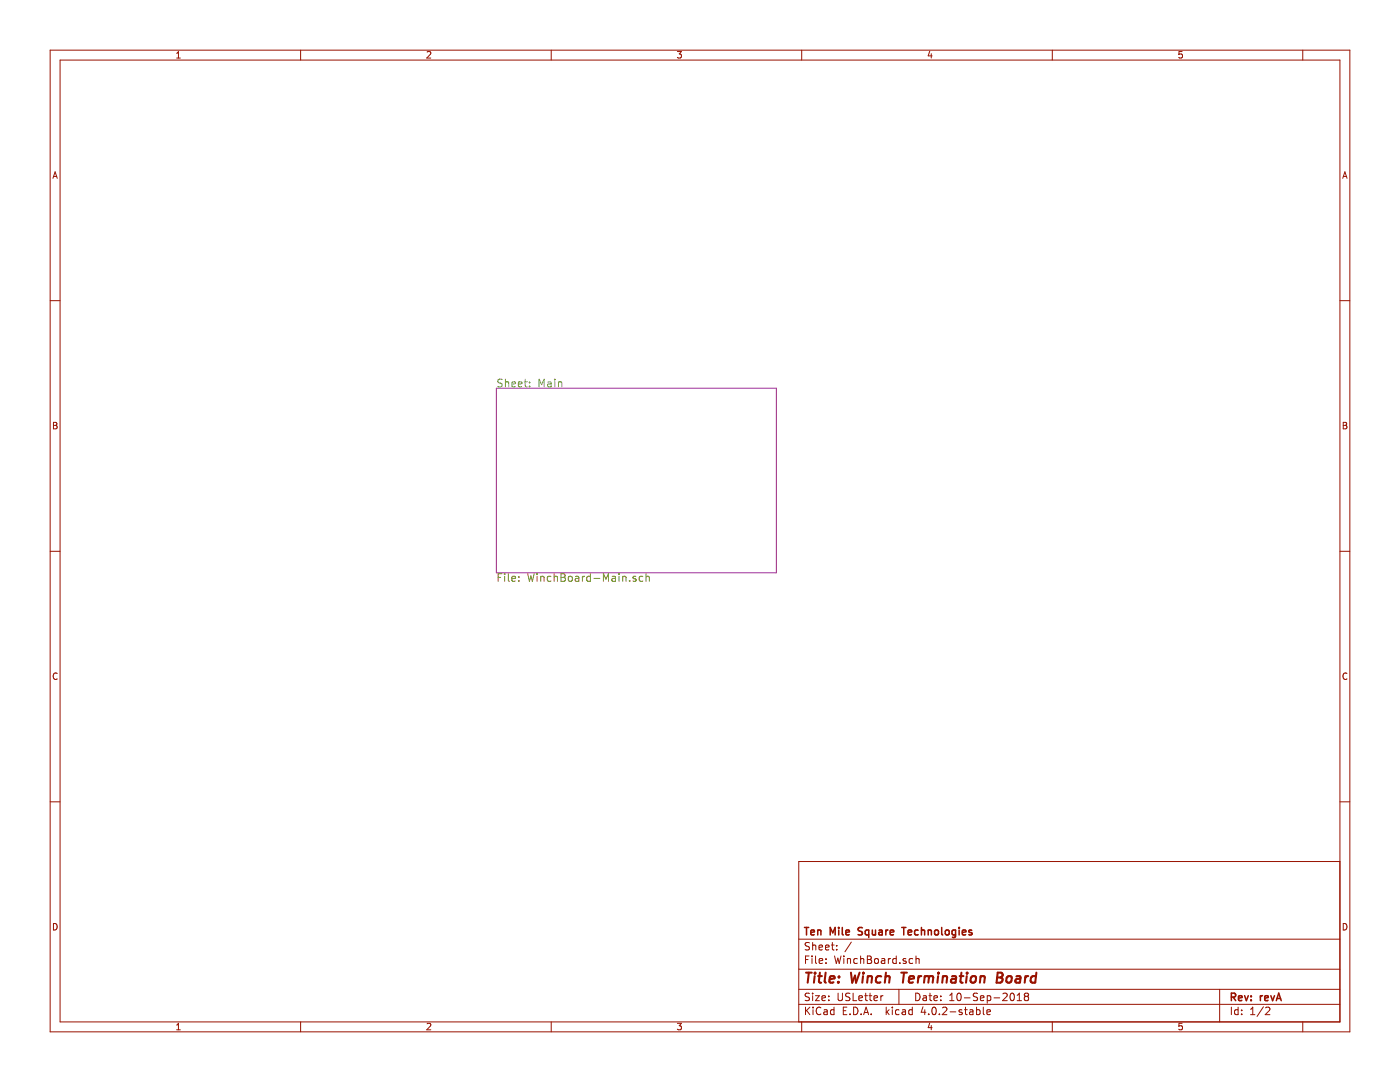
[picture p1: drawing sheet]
<svg xmlns="http://www.w3.org/2000/svg" width="279mm" height="216mm" viewBox="0 0 279 216" stroke-linecap="round" stroke-linejoin="round" font-family="sans-serif">
<path d="M99.1 77.5h55.8v36.8h-55.8z" fill="none" stroke="#982296" stroke-width=".2"/>
<g fill="none" stroke="#009596" stroke-width=".2">
<path d="M100.2 75.7a.62 .62 0 0 0-.8 .1v.5l.8 .3v.4a.62 .62 0 0 1-.9 .1M100.9 76.3a.36 .36 0 0 1 .6 .1v.8M100.9 75.7v1.5M102.2 76.7l.7-.2-.1-.2-.4-.1-.2 .2v.7h.6M103.5 76.7l.7-.2-.1-.2-.4-.1-.2 .2v.7h.6M104.6 76.2h.6M104.8 75.7v1.3l.4 .2M105.7 77v.2M105.7 76.3v.1M107.6 77.2v-1.5l.5 1.1 .5-1.1v1.5M109.3 76.3h.6l.1 .9M110 76.5l-.5 .1a.3 .3 0 0 0-.2 .3 .3 .3 0 0 0 .2 .3l.5-.1"/>
<path d="M110.7 75.7v.1M110.7 76.2v1M111.5 76.3a.36 .36 0 0 1 .6 .1v.8M111.5 76.2v1"/>
</g>
<g fill="none" stroke="#969400" stroke-width=".2">
<path d="M99.4 115.2h.5M100.2 114.5h-.8v1.5M100.7 114.5v.1M100.7 115v1M101.4 114.5v1.3l.3 .2M102.2 115.5l.7-.2-.1-.2-.4-.1-.2 .2v.7h.6M103.5 115.8v.2M103.5 115.1v.1M105.3 114.5l.4 1.5 .2-1.1 .3 1.1 .4-1.5M107.2 114.5v.1M107.2 115v1M107.9 115.1h.1a.36 .36 0 0 1 .6 .1v.8"/>
<path d="M107.9 115v1M110 115.1l-.5-.1-.3 .3v.4l.2 .2h.6M110.6 115.1h.1a.36 .36 0 0 1 .6 .1v.8M110.6 114.5v1.5M112 115.2h.5M112 114.5h.5l.3 .3-.3 .4 .3 .1 .1 .4-.4 .3h-.5zM113.6 115.1l.3-.1 .3 .3v.4l-.3 .3-.3-.1-.2-.2zM114.9 115.1h.5l.1 .9M115.5 115.3l-.5 .1a.3 .3 0 0 0-.2 .3 .3 .3 0 0 0 .2 .3l.5-.1M116.2 115v1M116.7 115l-.5 .3M117.8 115.1l-.4-.1-.3 .3v.4l.1 .2h.6"/>
<path d="M117.8 114.5v1.5M118.5 115.4h1.2M120.4 116v-1.5l.5 1.1 .5-1.1v1.5M122.2 115.1h.6v.9M122.8 115.3l-.5 .1a.3 .3 0 0 0-.2 .3 .3 .3 0 0 0 .2 .3l.5-.1M123.5 114.5v.1M123.5 115v1M124.3 115.1h.1a.36 .36 0 0 1 .5 .1v.8M124.3 115v1M125.7 115.8v.2M126.9 115.1l-.4-.1-.2 .2 .1 .2 .5 .2v.3h-.6M128.3 115.1l-.4-.1-.3 .3v.4l.1 .2h.6"/>
<path d="M128.9 115.1h.1a.36 .36 0 0 1 .6 .1v.8M128.9 114.5v1.5"/>
</g>
<g fill="none" stroke="#981200" stroke-width=".2">
<path d="M10 10h259.4v195.9h-259.4zM12 12h255.4v191.9h-255.4zM35.3 11.6h.7M35.3 10.6l.3-.3v1.3M60 10v2M85.2 10.4l.5-.1 .3 .3-.8 1h.8M110 10v2M135.2 10.3h.8l-.4 .5h.3l.1 .2-.1 .5-.2 .1-.5-.1M160 10v2M185.5 10.2l-.3 1h.8M185.9 10.7v.9M210 10v2"/>
<path d="M235.9 10.3h-.6v.6l.1-.1h.5l.1 .5-.3 .3-.4-.1M260 10v2M10.6 35.6l.4-1.3 .4 1.3M10.7 35.2h.6M268 35.6l.4-1.3 .4 1.3M268.1 35.2h.6M10 60h2M267.4 60h2M10.7 84.3h.4l.3 .2-.3 .4 .3 .2-.2 .5h-.5zM10.7 84.9h.4M268.1 84.3h.4l.3 .2-.3 .4 .3 .2-.2 .5h-.5zM268.1 84.9h.4"/>
<path d="M10 110h2M267.4 110h2M11.4 134.4a.62 .62 0 0 0-.8 .4 .62 .62 0 0 0 .6 .8l.2-.1M268.8 134.4a.62 .62 0 0 0-.8 .4 .62 .62 0 0 0 .6 .8l.2-.1M10 160h2M267.4 160h2M267.4 171.9h-108v32M10.7 184.3a.65 .65 0 0 1 .7 .6 .65 .65 0 0 1-.7 .7zM159.4 197.4h108M159.4 193.4h108M159.4 187.4h108M160.8 191.5h.5"/>
<path d="M161.5 190.8h-.7v1.5M161.5 198.2h-.5l-.3 .3 .1 .3 .7 .3v.4l-.2 .2-.6-.1M161.5 188.1h-.5l-.3 .2 .1 .3 .7 .4v.4l-.2 .2-.6-.1M162.1 190.8v.1M162.1 191.3v1M162.2 188.1v1.5M162.2 198.2v.1M162.2 198.7v1M162.2 188.7l.2-.1h.4v1M162.7 198.7h.8l-.8 1h.8M162.8 190.8v1.2l.2 .3M163.4 189.1l.8-.2-.1-.3h-.4l-.3 .2 .1 .7h.6"/>
<path d="M163.5 191.8l.7-.2-.1-.3h-.4l-.2 .2 .1 .7h.5M164 199.2l.7-.2v-.2l-.4-.1-.3 .2 .1 .7h.6M164.7 189.1l.8-.2-.1-.3h-.4l-.3 .2 .1 .7h.6M164.8 192.1v.2M164.8 191.3v.2M165.4 199.5v.2M165.4 198.8v.1M165.9 188.6h.6M166.1 188.1v1.3l.4 .2M166.5 190.8l.4 1.5 .3-1.1 .3 1.1 .3-1.5M167 188.6v.2M167 189.4v.2"/>
<path d="M167.3 198.2v1.2l.2 .3h.3l.3-.3v-1.2M168.4 190.8v.1M168.4 191.3v1M169.1 191.4l.2-.1h.4v1M169.1 191.3v1M169.6 198.2h-.6l-.2 .3v.3l.7 .3v.4l-.2 .2-.5-.1M169.9 188l-1.3 1.9M170.3 198.2v1.5h.7M171.1 191.3h-.4l-.3 .2 .1 .6 .2 .2 .4-.1M171.4 199.2l.7-.2v-.2l-.5-.1-.2 .2 .1 .7h.6M171.8 191.4l.2-.1h.3l.1 1M171.8 190.8v1.5"/>
<path d="M172.6 198.7h.5M172.8 198.2v1.3l.3 .2M173.1 190.8h.5l.3 .2-.1 .3-.2 .2 .3 .1 .1 .4-.3 .3h-.6zM173.1 191.5h.5M173.4 198.7h.6M173.6 198.2v1.3l.4 .2M174.4 199.2l.7-.2v-.2l-.4-.1-.3 .2 .1 .7h.6M174.6 191.4l.2-.1 .4 .1 .1 .6-.1 .2-.4 .1-.2-.2zM175.8 198.7v1M175.9 191.3h.6l.1 1M176.2 198.7l-.4 .3M176.6 191.6l-.5 .1-.2 .2 .2 .4 .5-.1"/>
<path d="M177.3 191.3v1M177.7 191.3l-.4 .2M178.9 191.3h-.5l-.2 .2v.6l.2 .2 .5-.1M178.9 190.8v1.5M179.4 197.4v3M179.6 192.1v.2M180.8 191.3a.37 .37 0 0 0-.6 .2l.1 .2 .5 .1 .1 .2-.3 .3-.4-.1M182.1 191.3h-.4l-.3 .2 .1 .6 .2 .2 .4-.1M182.8 198.2a.76 .76 0 0 1 .8 .7 .76 .76 0 0 1-.8 .8zM182.8 191.4l.2-.1h.4v1M182.8 190.8v1.5M184.3 198.8h.5l.1 .9"/>
<path d="M184.9 199l-.5 .1-.2 .2 .2 .4 .5-.1M185.4 198.7h.6M185.6 198.2v1.3l.4 .2M186.4 199.2l.7-.2-.1-.2-.4-.1-.2 .2 .1 .7h.5M187.8 199.5v.2M187.8 198.8v.1M189.5 199.7h.9M189.5 198.6l.5-.4v1.5M191.2 198.2h.1a.8 .8 0 0 1 .5 .7 .8 .8 0 0 1-.5 .8 .97 .97 0 0 1-.1-1.5zM192.5 199.1h1.1M195.1 198.2h-.6l-.3 .3 .1 .3 .7 .3v.4l-.2 .2-.6-.1M195.7 199.2l.7-.2-.1-.2-.4-.1-.2 .2v.7h.6"/>
<path d="M197 198.8l.5-.1 .2 .3-.1 .6h-.6M197 198.7v1.5M198.4 199.1h1.1M200.2 198.3l.5-.1 .3 .4-.9 1.1h.9M201.7 198.3l.2-.1a.8 .8 0 0 1 .6 .7 .8 .8 0 0 1-.6 .8l-.2-.2-.1-.4zM203 199.7h.9M203 198.6l.4-.4v1.5M204.7 198.8l-.3-.3 .3-.3h.3l.3 .3-.3 .3M204.7 198.8l-.3 .3v.3l.3 .3h.3l.3-.3v-.3l-.3-.3M204.7 198.8h.3M243.4 197.4v6.5M268.1 184.3a.65 .65 0 0 1 .7 .6 .65 .65 0 0 1-.7 .7z"/>
<path d="M35.3 204.5l.3-.3v1.3M35.3 205.5h.7M60 203.9v2M85.2 204.3l.5-.1 .3 .3-.8 1h.8M110 203.9v2M135.2 204.2h.8l-.4 .5h.3l.1 .2-.1 .5-.2 .1-.5-.1M159.4 200.4h108M160 203.9v2M160.8 201v1.5M161 201.6l.6 .9M161.6 201l-.8 .8M162.3 201v.1"/>
<path d="M162.3 201.5v1M163.8 201.1a.71 .71 0 0 0-1 .5 .71 .71 0 0 0 .8 .9l.2-.2M164.5 201.5h.5l.1 1M165.1 201.8l-.5 .1-.2 .2 .2 .4 .5-.1M166.4 201.5h-.4l-.3 .3 .1 .5 .2 .2 .4-.1M166.4 201v1.5M168.3 201.7h.5M169 201h-.7v1.5h.7M169.6 202.3v.2M170.4 201a.76 .76 0 0 1 .8 .7 .76 .76 0 0 1-.8 .8zM171.9 202.3v.2M172.4 202.5l.4-1.5 .6 1.5"/>
<path d="M172.5 202h.7M173.9 202.3v.2M176.9 201v1.5M177 201.9l.4 .6M177.4 201.5l-.5 .5M178.1 201v.1M178.1 201.5v1M179.4 201.5h-.4l-.3 .3 .1 .5 .2 .2 .4-.1M180.1 201.5h.6v1M180.7 201.8l-.5 .1-.2 .2 .2 .4 .5-.1M182.1 201.5h-.5l-.2 .3v.5l.2 .2 .5-.1M182.1 201v1.5"/>
<path d="M184.2 200.9l-.4 1.1h1M184.6 201.5v1M185.3 202.3v.2M185.5 204.1l-.3 1h.8M185.9 204.6v.9M186.1 201.1l.2-.1a.8 .8 0 0 1 .6 .7 .8 .8 0 0 1-.6 .8l-.2-.2-.1-.4zM187.5 202.3v.2M188.1 201.1l.6-.1 .3 .4-1 1.1h1M189.6 201.9h1.2M192 201.5a.37 .37 0 0 0-.6 .2l.1 .2 .5 .1v.2l-.2 .3-.4-.1M192.5 201.5h.5M192.7 201v1.3l.3 .2"/>
<path d="M193.5 201.5h.6l.1 1M194.2 201.8l-.5 .1-.2 .2 .2 .4 .5-.1M194.9 201.5h.4l.3 .3-.1 .6h-.6M194.9 201v1.5M196.2 201v1.3l.2 .2M197 202l.7-.2-.1-.3h-.4l-.2 .2v.7h.6M210 203.9v2M235.9 204.2h-.6v.6l.1-.1h.5l.1 .5-.3 .3-.4-.1M245.7 201v1.5M247.1 201.5h-.4l-.3 .3 .1 .5 .2 .2 .4-.1M247.1 201v1.5M247.8 202.3v.2"/>
<path d="M247.8 201.5v.2M249.6 202.5h.8M249.6 201.4l.4-.4v1.5M252.1 200.9l-1.2 1.9M252.6 201.1l.6-.1 .2 .4-.9 1.1h.9M260 203.9v2"/>
</g>
<g fill="none" stroke="#981200" stroke-width=".3">
<path d="M160.6 185.1h.8M161 185.1v1.5M161.8 186.1l.7-.2v-.3h-.4l-.3 .2 .1 .7h.6M163.2 185.7l.2-.1h.4v1M163.2 185.6v1M165.7 186.6v-1.5l.5 1 .5-1v1.5M167.4 185.1v.1M167.4 185.6v1M168.1 185.1v1.3l.2 .2M168.8 186.1l.7-.2v-.3h-.5l-.2 .2 .1 .7h.6M172.1 185.1h-.6l-.3 .2 .1 .3 .7 .4v.4l-.2 .2-.6-.1M173.4 185.6h-.5l-.2 .3v.5l.2 .2 .5-.1"/>
<path d="M173.4 185.6v1.5M174.1 185.6l.1 .9 .3 .1 .2-.2M174.7 185.6v1M175.4 185.6h.6l.1 1M176.1 185.9l-.5 .1-.2 .2 .2 .4 .5-.1M176.8 185.6v1M177.2 185.6l-.4 .3M177.6 186.1l.8-.2-.1-.3h-.4l-.3 .2 .1 .7h.6M180 185.1h.8M180.4 185.1v1.5M181.2 186.1l.7-.2v-.3h-.4l-.3 .2 .1 .7h.6M183.2 185.6h-.4l-.3 .3 .1 .5 .2 .2 .4-.1"/>
<path d="M183.9 185.7l.2-.1h.4v1M183.9 185.1v1.5M185.2 185.7l.2-.1h.4l.1 1M185.2 185.6v1M186.6 185.7l.2-.1 .4 .1 .1 .6-.1 .2-.4 .1-.2-.2zM187.9 185.1v1.3l.2 .2M188.7 185.7l.2-.1 .5 .1v.6l-.1 .2-.4 .1-.2-.2zM190.7 185.6h-.4l-.3 .3 .1 .5 .2 .2 .4-.1M190.7 185.6v1.3l-.3 .2-.3-.1M191.4 185.1v.1M191.4 185.6v1M192 186.1l.8-.2-.1-.3h-.4l-.3 .2 .1 .7h.6"/>
<path d="M193.9 185.6a.37 .37 0 0 0-.6 .2l.1 .2 .5 .1 .1 .2-.2 .3-.5-.1M245.7 199l.8-.1 .1-.2-.1-.4-.2-.1h-.6v1.5M246.1 199l.5 .7M247.2 199.2l.7-.2-.1-.2-.4-.1-.2 .2v.7h.6M248.4 198.7l.3 1 .4-1M249.7 199.5v.2M249.7 198.8v.1M251.5 198.7v1M252 198.7l-.5 .3M252.4 199.2l.7-.2v-.2l-.5-.1-.2 .2 .1 .7h.6M253.6 198.7l.4 1 .4-1M254.7 199.7l.5-1.5 .5 1.5"/>
<path d="M254.8 199.2h.7"/>
</g>
<g fill="none" stroke="#981200" stroke-width=".41">
<path d="M160.9 194.1h1.1M161.4 194.1l-.2 2M162.6 194.8l-.2 1.3M162.7 194.1l-.1 .2M162.7 194.1l.1 .1-.2 .1M163.3 194.8h.7M163.6 194.1l-.2 1.7 .1 .2 .4 .1M164.8 194.1l-.2 1.7 .2 .3M165.6 195.4l.9-.2v-.4h-.6l-.3 .2v1l.2 .1 .5-.1M167.3 195.9l.1 .1-.1 .1M167.3 195.9l-.1 .1 .1 .1M167.3 195.9v.2"/>
<path d="M167.5 194.8l-.1 .2M167.5 194.8l-.2 .1 .1 .1M169.8 194.1l.3 2 .5-1.4 .2 1.4 .8-2M172.2 194.8l-.1 1.3M172.3 194.1v.2M172.3 194.1l.1 .1-.1 .1M173.2 194.9l.3-.1h.5l-.1 1.3M173.2 194.8l-.1 1.3M175.9 194.8a.7 .7 0 0 0-1 .3v.8l.2 .2 .6-.1M176.7 194.9l.3-.1h.5l-.1 1.3M176.8 194.1l-.2 2M179.9 194.1h1.1"/>
<path d="M180.4 194.1l-.2 2M181.4 195.4l1-.2-.1-.4h-.7l-.2 1 .2 .3 .6-.1M183.3 194.8l-.1 1.3M183.9 194.8h-.4l-.2 .3M184.5 194.9l.6-.1 .3 .2M184.6 194.8l-.2 1.3M185.4 195a.52 .52 0 0 1 .8-.2l-.1 1.3M185.4 195l-.1 1.1M187.2 194.8l-.1 1.3M187.3 194.1v.2M187.3 194.1l.1 .1-.1 .1M188.2 194.9l.3-.1h.5l-.1 1.3"/>
<path d="M188.2 194.8l-.2 1.3M190 194.8h.8l-.1 1.3M190.8 195.2l-.7 .1a.4 .4 0 0 0-.3 .4 .4 .4 0 0 0 .2 .4l.7-.1M191.5 194.8h.8M191.9 194.1l-.2 1.7v.2l.4 .1M192.9 194.8l-.1 1.3M193 194.1v.2M193 194.1l.1 .1-.1 .1M193.9 194.9l.3-.1h.5l.1 .3-.1 .6a.54 .54 0 0 1-.5 .4 .54 .54 0 0 1-.5-.4zM195.7 194.9l.3-.1h.5l-.1 1.3M195.7 194.8l-.1 1.3M199 195h.7"/>
<path d="M199.1 194.1l.9 .1a.51 .51 0 0 1 .1 .5 .51 .51 0 0 1-.4 .3l.3 .2a.62 .62 0 0 1-.4 .9h-.7zM201 194.9l.3-.1h.5l.1 .3v.6a.54 .54 0 0 1-.6 .4 .54 .54 0 0 1-.5-.4zM202.8 194.8h.8v1.3M203.7 195.2l-.8 .1a.4 .4 0 0 0-.3 .4 .4 .4 0 0 0 .3 .4l.7-.1M204.6 194.8l-.1 1.3M205.2 194.8h-.4l-.2 .3M206.8 194.8a.7 .7 0 0 0-1.1 .3v.8l.3 .2 .6-.1M206.8 194.1l-.2 2"/>
</g>
</svg>
